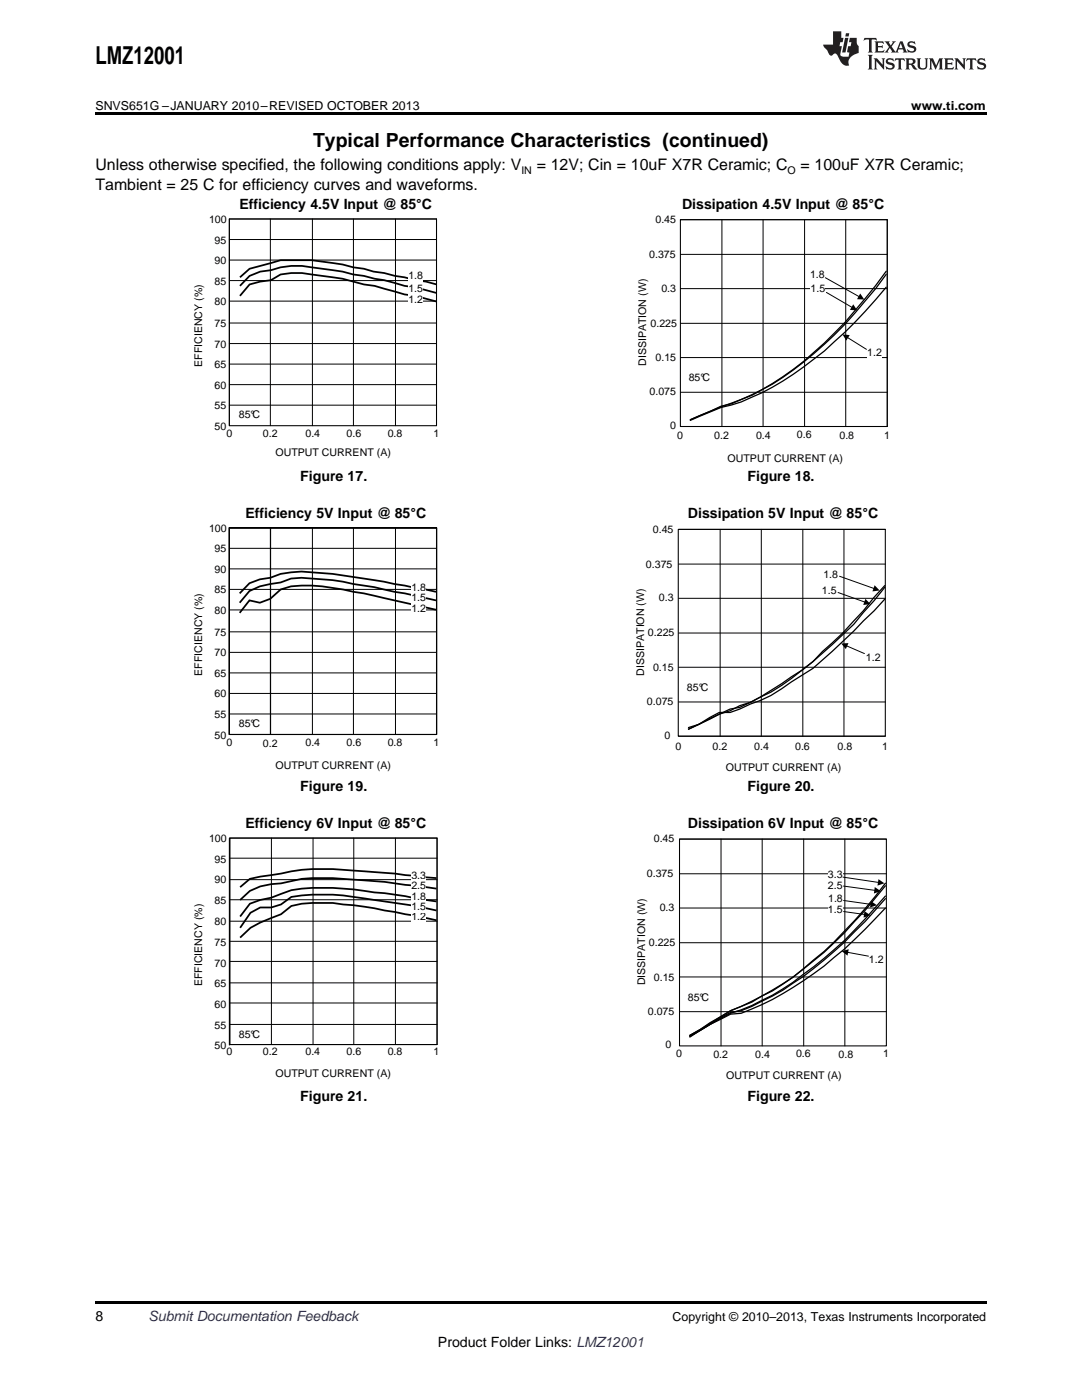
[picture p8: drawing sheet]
<svg xmlns="http://www.w3.org/2000/svg" width="216mm" height="279mm" viewBox="0 0 216 279" stroke-linecap="round" stroke-linejoin="round" font-family="sans-serif">
<defs><g id="words">
<text font-size="4.9" x="19" y="12.8">LMZ12001</text>
<text font-size="3.9" x="62.5" y="29.3">Typical Performance Characteristics (continued)</text>
<g font-size="3.2">
<text x="19" y="34">Unless otherwise specified, the following conditions apply: V</text>
<text x="107.1" y="34">= 12V; Cin = 10uF X7R Ceramic; C</text>
<text x="159.7" y="34">= 100uF X7R Ceramic;</text>
<text x="19" y="37.9">Tambient = 25 C for efficiency curves and waveforms.</text>
</g>
<g font-size="2.8">
<text x="47.8" y="41.6">Efficiency 4.5V Input @ 85°C</text>
<text x="136.1" y="41.6">Dissipation 4.5V Input @ 85°C</text>
<text x="59.9" y="96">Figure 17.</text>
<text x="149.2" y="96">Figure 18.</text>
<text x="49" y="103.4">Efficiency 5V Input @ 85°C</text>
<text x="137.3" y="103.4">Dissipation 5V Input @ 85°C</text>
<text x="59.9" y="157.8">Figure 19.</text>
<text x="149.2" y="157.8">Figure 20.</text>
<text x="49" y="165.2">Efficiency 6V Input @ 85°C</text>
<text x="137.3" y="165.2">Dissipation 6V Input @ 85°C</text>
<text x="59.9" y="219.6">Figure 21.</text>
<text x="149.2" y="219.6">Figure 22.</text>
<text x="19" y="263.6">8</text>
<text x="87.4" y="268.9">Product Folder Links: LMZ12001</text>
</g>
<text font-size="2.8" fill="#0000c8" x="29.6" y="263.6">Submit Documentation Feedback</text>
<g font-size="2.5">
<text x="19" y="21.9">SNVS651G –JANUARY 2010–REVISED OCTOBER 2013</text>
<text x="181.8" y="21.9">www.ti.com</text>
<text x="134.2" y="263.6">Copyright © 2010–2013, Texas Instruments Incorporated</text>
</g>
<g font-size="2.1">
<text x="104" y="34.6">IN</text>
<text x="157.2" y="34.6">O</text>
<text x="41.7" y="44.5">100</text>
<text x="130.8" y="44.5">0.45</text>
<text x="42.8" y="52.7">90</text>
<text x="42.8" y="48.6">95</text>
<text x="129.6" y="51.5">0.375</text>
<text x="42.8" y="56.8">85</text>
<text x="81.5" y="55.7">1.8</text>
<text x="81.5" y="58.2">1.5</text>
<text x="132" y="58.2">0.3</text>
<text x="161.6" y="55.4">1.8</text>
<text x="161.7" y="58.3">1.5</text>
<text x="42.8" y="65.3">75</text>
<text x="42.8" y="60.9">80</text>
<text x="81.5" y="60.4">1.2</text>
<text x="129.8" y="65.2">0.225</text>
<text x="42.8" y="69.4">70</text>
<text x="173.1" y="71">1.2</text>
<text x="40.4" y="73.2" transform="rotate(-90 40.4 73.2)">EFFICIENCY (%)</text>
<text x="42.8" y="77.6">60</text>
<text x="42.8" y="73.5">65</text>
<text x="128.9" y="73.1" transform="rotate(-90 128.9 73.1)">DISSIPATION (W)</text>
<text x="130.8" y="72.1">0.15</text>
<text x="137.4" y="76.1">85°C</text>
<text x="42.8" y="81.7">55</text>
<text x="47.7" y="83.5">85°C</text>
<text x="129.6" y="78.9">0.075</text>
<text x="42.8" y="85.8">50</text>
<text x="45.2" y="87.3">0</text>
<text x="52.4" y="87.3">0.2</text>
<text x="60.9" y="87.3">0.4</text>
<text x="69.2" y="87.3">0.6</text>
<text x="77.4" y="87.3">0.8</text>
<text x="86.5" y="87.3">1</text>
<text x="133.7" y="85.6">0</text>
<text x="135.1" y="87.5">0</text>
<text x="142.5" y="87.5">0.2</text>
<text x="150.9" y="87.5">0.4</text>
<text x="159" y="87.5">0.6</text>
<text x="167.5" y="87.5">0.8</text>
<text x="176.4" y="87.5">1</text>
<text x="55" y="91">OUTPUT CURRENT (A)</text>
<text x="145.2" y="92.1">OUTPUT CURRENT (A)</text>
<text x="41.7" y="106.1">100</text>
<text x="130.3" y="106.3">0.45</text>
<text x="42.8" y="110.2">95</text>
<text x="128.9" y="113.3">0.375</text>
<text x="42.8" y="118.4">85</text>
<text x="42.8" y="114.3">90</text>
<text x="82.1" y="117.9">1.8</text>
<text x="82.1" y="119.9">1.5</text>
<text x="164" y="118.5">1.5</text>
<text x="164.3" y="115.3">1.8</text>
<text x="42.8" y="122.5">80</text>
<text x="82.1" y="122.1">1.2</text>
<text x="131.5" y="120">0.3</text>
<text x="42.8" y="131">70</text>
<text x="42.8" y="126.9">75</text>
<text x="129.3" y="127">0.225</text>
<text x="172.8" y="131.9">1.2</text>
<text x="40.4" y="134.8" transform="rotate(-90 40.4 134.8)">EFFICIENCY (%)</text>
<text x="42.8" y="135.1">65</text>
<text x="128.6" y="134.9" transform="rotate(-90 128.6 134.9)">DISSIPATION (W)</text>
<text x="130.3" y="133.9">0.15</text>
<text x="137.1" y="137.9">85°C</text>
<text x="42.8" y="143.3">55</text>
<text x="42.8" y="139.2">60</text>
<text x="129.1" y="140.7">0.075</text>
<text x="42.8" y="147.4">50</text>
<text x="45.2" y="149">0</text>
<text x="47.7" y="145.1">85°C</text>
<text x="52.4" y="149">0.2</text>
<text x="60.9" y="149">0.4</text>
<text x="69.2" y="149">0.6</text>
<text x="77.4" y="149">0.8</text>
<text x="86.5" y="149">1</text>
<text x="132.6" y="147.4">0</text>
<text x="134.8" y="149.6">0</text>
<text x="142.2" y="149.6">0.2</text>
<text x="150.5" y="149.6">0.4</text>
<text x="158.7" y="149.6">0.6</text>
<text x="167.1" y="149.6">0.8</text>
<text x="176" y="149.6">1</text>
<text x="55" y="153.4">OUTPUT CURRENT (A)</text>
<text x="144.8" y="153.9">OUTPUT CURRENT (A)</text>
<text x="41.7" y="168.1">100</text>
<text x="42.8" y="172.2">95</text>
<text x="130.5" y="168.1">0.45</text>
<text x="42.8" y="176.3">90</text>
<text x="82.1" y="179.5">1.8</text>
<text x="82.1" y="175.4">3.3</text>
<text x="82.1" y="177.3">2.5</text>
<text x="129.1" y="175.1">0.375</text>
<text x="165.2" y="175.1">3.3</text>
<text x="165.2" y="177.5">2.5</text>
<text x="42.8" y="184.5">80</text>
<text x="42.8" y="180.4">85</text>
<text x="82.1" y="183.7">1.2</text>
<text x="82.1" y="181.5">1.5</text>
<text x="131.6" y="181.8">0.3</text>
<text x="165.2" y="182.3">1.5</text>
<text x="165.2" y="180">1.8</text>
<text x="42.8" y="188.9">75</text>
<text x="129.5" y="188.8">0.225</text>
<text x="40.4" y="196.8" transform="rotate(-90 40.4 196.8)">EFFICIENCY (%)</text>
<text x="42.8" y="197.1">65</text>
<text x="42.8" y="193">70</text>
<text x="128.7" y="196.7" transform="rotate(-90 128.7 196.7)">DISSIPATION (W)</text>
<text x="130.5" y="195.8">0.15</text>
<text x="173.4" y="192.2">1.2</text>
<text x="42.8" y="201.2">60</text>
<text x="129.3" y="202.5">0.075</text>
<text x="137.2" y="199.7">85°C</text>
<text x="42.8" y="209.4">50</text>
<text x="42.8" y="205.3">55</text>
<text x="47.7" y="207.1">85°C</text>
<text x="132.8" y="209.2">0</text>
<text x="45.2" y="210.6">0</text>
<text x="52.4" y="210.6">0.2</text>
<text x="55" y="214.9">OUTPUT CURRENT (A)</text>
<text x="60.9" y="210.6">0.4</text>
<text x="69.2" y="210.6">0.6</text>
<text x="77.4" y="210.6">0.8</text>
<text x="86.5" y="210.6">1</text>
<text x="134.9" y="210.9">0</text>
<text x="142.4" y="211.2">0.2</text>
<text x="144.9" y="215.4">OUTPUT CURRENT (A)</text>
<text x="150.7" y="211.2">0.4</text>
<text x="158.8" y="211">0.6</text>
<text x="167.3" y="211.2">0.8</text>
<text x="176.2" y="211">1</text>
</g>
</g></defs>
<path d="M19 259.7h177.8v.5h-177.8z" fill="#000"/>
<g fill="#fff">
<path d="M66.9 221.4h.3v.7h-.3z"/>
<path d="M156.1 221.4h.4v.7h-.4z"/>
</g>
<path d="M137.2 197.8h4.8v2.5h-4.8z" fill-rule="evenodd" fill="#fff"/>
<path d="M135.6 174.4h41.3M135.6 167.5h41.3M143.9 167.5v41.2M152.1 167.5v41.2M160.4 167.5v41.2M168.6 167.5v41.2M135.6 195h41.3M135.6 188.1h41.3M135.6 181.2h41.3M135.6 201.9h41.3" fill="none" stroke="#000" stroke-width=".2"/>
<path d="M135.6 167.5h41.3v41.2h-41.3z" fill="none" stroke="#000" stroke-width=".21"/>
<g fill="#fff">
<path d="M165.2 180.4h3v2.5h-3z" fill-rule="evenodd"/>
<path d="M165.2 178.1h3v2.6h-3z" fill-rule="evenodd"/>
</g>
<path d="M168.3 179.7l5.6 .8M168.3 181.9l4.3 .6" fill="none" stroke="#000" stroke-width=".2"/>
<path d="M173.8 179.8l1.2 .9-1.4 .4zM172.5 181.8l1.2 .9-1.4 .4z" fill="#000"/>
<path d="M173.4 190.3h2.9v2.5h-2.9z" fill-rule="evenodd" fill="#fff"/>
<path d="M169.1 190l4.2 .8" fill="none" stroke="#000" stroke-width=".2"/>
<path d="M168 189.8l1.4-.4-.3 1.3z" fill="#000"/>
<g fill="#fff">
<path d="M165.2 175.6h3v2.5h-3z" fill-rule="evenodd"/>
<path d="M165.2 173.2h2.9v2.6h-2.9z" fill-rule="evenodd"/>
</g>
<path d="M45.8 167.3v41.3M168.2 175l7.2 1.1M168.3 176.8l6.3 .9" fill="none" stroke="#000" stroke-width=".2"/>
<path d="M174.6 177l1.1 .8-1.3 .5zM175.3 175.5l1.2 .8-1.4 .4z" fill="#000"/>
<path d="M176.7 178.8l-2.1 2.4a83.7 83.7 0 0 1-20.5 17.4 39.5 39.5 0 0 1-8.3 3.6l-8.2 4.6 6.2-3.7 2-1 2.1-.4 2.1-.8a66.4 66.4 0 0 0 20.5-14.9l2.1-2.1 4.1-4.6M176.7 176.2a86.3 86.3 0 0 1-22.6 21.6l-2.1 1-2 1.2-4.2 1.7-8.2 5 8.2-5a62.9 62.9 0 0 0 20.6-13.5l2.1-2.1a114.8 114.8 0 0 0 8.2-9.4M176.7 181.2a84.5 84.5 0 0 1-18.5 15.9 50.7 50.7 0 0 1-10.3 5.1l-2.1 .2a49.6 49.6 0 0 0-8.2 4.6" fill="none" stroke="#000" stroke-width=".25"/>
<path d="M47.7 205.2h4.7v2.5h-4.7z" fill-rule="evenodd" fill="#fff"/>
<g fill="none" stroke="#000" stroke-width=".2">
<path d="M45.8 179.6h41.4M45.8 175.6h41.4M45.8 171.3h41.4M45.8 167.3h41.4v41.2h-41.4zM54.2 167.3v41.2M62.5 167.3v41.2M70.6 167.3v41.2M78.9 167.3v41.2M45.8 196.2h41.4M45.8 191.9h41.4M45.8 187.9h41.4M45.8 183.8h41.4"/>
<path d="M45.8 204.4h41.4M45.8 200.2h41.4"/>
</g>
<path d="M45.8 167.3h41.4v41.2h-41.4z" fill="none" stroke="#000" stroke-width=".21"/>
<path d="M87.1 179.9l-6.2-1-8.2-1.1a49.2 49.2 0 0 0-14.6-.1l-4 1.5-2.2 .4-2 .8-2 2.5M87.1 177.3l-6.2-.7a139.9 139.9 0 0 0-18.6-1.4l-2.1 .2-4.1 .9-2 .1-2.2 .5-2 .9-2 1.8M87.1 175.2l-8.3-.9-8.2-.6a40.4 40.4 0 0 0-14.5 .6l-6.2 1.1-2 1.6M87.1 183.7l-4.1-.9-6.2-1.1a64.2 64.2 0 0 0-14.5-1.5l-2.1 .2-2.1 .4-2 1.7-4.2 1.6-1.9 1.1-2.1 1.9M87.1 181.7l-4.1-.9-10.3-1.5a42.5 42.5 0 0 0-14.6-.3l-2 1.5-2 .6h-2.2l-1.9 1.1-2.1 3" fill="none" stroke="#000" stroke-width=".35"/>
<g fill="#fff">
<path d="M82.1 177.6h2.9v2.6h-2.9z" fill-rule="evenodd"/>
<path d="M82.1 181.8h2.9v2.5h-2.9z" fill-rule="evenodd"/>
<path d="M82.1 179.6h2.9v2.6h-2.9z" fill-rule="evenodd"/>
<path d="M82.1 173.5h2.9v2.5h-2.9z" fill-rule="evenodd"/>
<path d="M82.1 175.4h2.9v2.6h-2.9z" fill-rule="evenodd"/>
</g>
<g fill="#fff">
<path d="M66.9 159.6h.3v.7h-.3z"/>
<path d="M156.1 159.6h.4v.7h-.4z"/>
</g>
<path d="M135.3 105.6h41.4v41.3h-41.4z" fill="none" stroke="#000" stroke-width=".21"/>
<path d="M137.1 136h4.7v2.5h-4.7z" fill-rule="evenodd" fill="#fff"/>
<path d="M135.4 119.4h41.3M135.4 112.6h41.3M135.4 105.6h41.3M143.7 105.6v41.3M151.9 105.6v41.3M160.2 105.6v41.3M168.4 105.6v41.3M135.4 133.2h41.3M135.4 126.3h41.3M135.4 140.1h41.3M135.4 146.9h41.3" fill="none" stroke="#000" stroke-width=".2"/>
<g fill="#fff">
<path d="M164 116.6h2.9v2.5h-2.9z" fill-rule="evenodd"/>
<path d="M164.3 113.4h2.9v2.5h-2.9z" fill-rule="evenodd"/>
</g>
<path d="M167.2 118.2l5.4 2M167.5 115l7 2.5" fill="none" stroke="#000" stroke-width=".2"/>
<path d="M172.7 119.5l1 1.1-1.5 .1zM174.5 116.8l1 1-1.4 .2z" fill="#000"/>
<path d="M172.8 130h2.9v2.5h-2.9z" fill-rule="evenodd" fill="#fff"/>
<g fill="none" stroke="#000" stroke-width=".2">
<path d="M45.8 117.6h41.3M45.8 113.5h41.3M45.8 109.4h41.3M45.8 105.3h41.3v41.3h-41.3zM53.9 105.3v41.3M62.3 105.3v41.3M70.5 105.3v41.3M78.9 105.3v41.3M45.8 138.4h41.3M45.8 134.3h41.3M45.8 130.2h41.3M45.8 126.1h41.3"/>
<path d="M45.8 121.7h41.3M168.9 128.9l3.6 1.5M45.8 142.5h41.3"/>
</g>
<path d="M167.8 128.4l1.5-.1-.5 1.2z" fill="#000"/>
<path d="M176.6 117.2l-6.2 7.4a95.3 95.3 0 0 1-16.6 13.5l-6.2 3.1-1.9 .3-8.4 4.1 2.1-1 4.1-2.4h2.2l1.9-.7 2.1-1a24.1 24.1 0 0 0 8.2-4.4l4.3-2.7 3.8-3.4 4.4-4.1 6.2-6.4M176.6 116.8l-2.2 2.4a86.6 86.6 0 0 1-10.3 10.8l-1.9 2-2.1 1.7-8.4 5.4-2 1.1-2.1 .6-1.9 1.1-2.2 .6-4.1 2.1-2.1 .6" fill="none" stroke="#000" stroke-width=".25"/>
<path d="M45.8 105.3h41.3v41.3h-41.3z" fill="none" stroke="#000" stroke-width=".21"/>
<path d="M47.7 143.2h4.7v2.6h-4.7z" fill-rule="evenodd" fill="#fff"/>
<path d="M45.7 105.4h41.4v41.2h-41.3zM54 105.3v41.3" fill="none" stroke="#000" stroke-width=".2"/>
<path d="M45.7 105.4h41.4v41.2h-41.4z" fill="none" stroke="#000" stroke-width=".21"/>
<path d="M87 119.8l-6.2-1.4-2.1-.3a52.4 52.4 0 0 0-8.2-1.5 47.7 47.7 0 0 0-10.4-1.3l-2 .2-2.1 .7-4.1 .8-2.1 1-2 2.3M87 118.1l-4.2-.8a174.7 174.7 0 0 0-18.5-2.9 22.2 22.2 0 0 0-8.3 .1l-2.1 .8-2 .3-2.1 .8-2 2M87 121.7l-4.2-.9a206.2 206.2 0 0 0-18.5-3.8l-2.1-.1-4.1 .1-2.1 .6-2.1 1.9-2 .8-2.1-.5-2 2.5" fill="none" stroke="#000" stroke-width=".35"/>
<g fill="#fff">
<path d="M82.1 116h2.9v2.6h-2.9z" fill-rule="evenodd"/>
<path d="M82.1 120.2h2.9v2.5h-2.9z" fill-rule="evenodd"/>
<path d="M82.1 118h2.9v2.6h-2.9z" fill-rule="evenodd"/>
<path d="M137.4 74.2h4.7v2.5h-4.7z" fill-rule="evenodd"/>
</g>
<g fill="#fff">
<path d="M66.9 97.8h.3v.7h-.3z"/>
<path d="M156.1 97.8h.4v.7h-.4z"/>
</g>
<path d="M135.8 57.6h41.2M135.8 50.8h41.2M135.8 43.8h41.2v41.3h-41.2M144 43.8v41.3M152.3 43.8v41.3M160.5 43.8v41.3M168.8 43.8v41.3M135.8 78.3h41.2M135.8 71.4h41.2M135.8 64.5h41.2" fill="none" stroke="#000" stroke-width=".2"/>
<path d="M135.8 43.8h41.2v41.3h-41.2z" fill="none" stroke="#000" stroke-width=".21"/>
<g fill="#fff">
<path d="M161.7 56.4h3v2.5h-3z" fill-rule="evenodd"/>
<path d="M161.6 53.5h3v2.5h-3z" fill-rule="evenodd"/>
</g>
<path d="M164.7 55.4l6.8 3.8M164.9 58.4l5.2 3" fill="none" stroke="#000" stroke-width=".2"/>
<path d="M171.6 58.6l.9 1.2-1.5-.1zM170.3 60.7l.7 1.2h-1.4z" fill="#000"/>
<path d="M173.1 69.1h2.9v2.6h-2.9z" fill-rule="evenodd" fill="#fff"/>
<g fill="none" stroke="#000" stroke-width=".2">
<path d="M45.8 56h41.3M45.8 51.9h41.3M45.8 47.8h41.3M53.9 43.7v41.3M62.3 43.7v41.3M70.5 43.7v41.3M78.9 43.7v41.3M45.8 76.8h41.3M45.8 72.7h41.3M45.8 68.6h41.3M45.8 64.5h41.3M45.8 60.1h41.3"/>
<path d="M169.1 67.3l3.8 2.4M45.8 80.9h41.3M45.8 85v-41.3h41.3v41.3"/>
</g>
<path d="M168.1 66.7l1.5 .2-.7 1.1z" fill="#000"/>
<path d="M176.8 57.3a87.8 87.8 0 0 1-18.5 17.4 45.4 45.4 0 0 1-12.4 6.1l-2 .5-6.2 2.6M176.8 54.1a90.3 90.3 0 0 1-16.5 18 53.1 53.1 0 0 1-14.4 8.5l-2 .5-6.2 2.7 8.2-3.3a48.1 48.1 0 0 0 16.5-10 86.7 86.7 0 0 0 14.4-15.8" fill="none" stroke="#000" stroke-width=".25"/>
<path d="M45.8 43.7h41.3v41.3h-41.3z" fill="none" stroke="#000" stroke-width=".21"/>
<path d="M47.7 81.6h4.7v2.5h-4.7z" fill-rule="evenodd" fill="#fff"/>
<path d="M47.9 59l1.9-2.2 2.1-.6 2.2-.3 1.9-1.1 2.1-.3h2.2l1.9 .3a56.6 56.6 0 0 1 10.4 2l2.2 .3 5.9 1.7 2.2 .2 4.2 1.2M47.9 57.1l1.9-2 2.1-.9 2.2-.3a14.8 14.8 0 0 1 8.1-.5 56.7 56.7 0 0 1 8.3 1.4l2.1 .3 2.2 .5 1.9 .3 4 1.2 2.2 .2 4.2 1.2M47.9 55.3l1.9-1.7 6.2-1.7h6.2a56.1 56.1 0 0 1 8.3 1.5l2.1 .2 1.9 .6 2.2 .3 2.1 .6 1.9 .2 2.2 .6 2.1 .3 2.1 .6" fill="none" stroke="#000" stroke-width=".35"/>
<g fill="#fff">
<path d="M81.5 53.8h2.9v2.6h-2.9z" fill-rule="evenodd"/>
<path d="M81.5 58.5h2.9v2.5h-2.9z" fill-rule="evenodd"/>
<path d="M81.5 56.3h2.9v2.5h-2.9z" fill-rule="evenodd"/>
</g>
<path d="M19 22.5h177.8v.5h-177.8z" fill="#000"/>
<g fill="#231f20">
<path d="M172.5 7.6l-.1 .5 .4-.2h.6v.1v2.1l-.2 .4h.9l-.2-.4v-2.1l.1-.1h.5l.5 .2-.2-.5zM174.5 8.3l.2 .3v1.5l-.2 .4h1.8l.2-.6a1.04 1.04 0 0 1-1.3 .2v-.7h.6l.3 .2v-.6l-.3 .2h-.6v-.6l.8-.1 .4 .3-.2-.5zM176.5 8.3l.9 1.1-.9 1.1h.8l-.2-.2 .4-.7 .5 .7-.2 .2h1.5l-.2-.2 .2-.4h.9l.1 .4-.2 .2h1l-.3-.3-.7-1.9h-.5l-.9 2-.8-1 .9-1h-.8l.1 .3-.4 .5-.3-.6 .1-.2zM179.7 8.6l.4 1h-.7zM181.3 8.4a.63 .63 0 0 0-.2 .7 .63 .63 0 0 0 .6 .4l.6 .2 .1 .2a.75 .75 0 0 1-.7 .4 .75 .75 0 0 1-.6-.5l.1 .7 .1-.1a1.11 1.11 0 0 0 1.5-.6 1.13 1.13 0 0 0-1.2-.8l-.1-.4a1.04 1.04 0 0 1 1.2 .2l-.2-.5-.2 .1-.4-.2zM173.2 10.9l.2 .4v2.2l-.2 .4h1l-.3-.4v-2.2l.3-.4zM174.3 11.6l.3 .4v1.5l-.3 .4h.8l-.2-.4v-1.3l1.5 1.7v-1.9l.2-.4h-.7l.2 .4v.9l-1.1-1.3zM177 11.8a.62 .62 0 0 0-.2 .7 .62 .62 0 0 0 .6 .4l.6 .1 .1 .3a.76 .76 0 0 1-.7 .3 .76 .76 0 0 1-.7-.4l.2 .7 .1-.1a1.11 1.11 0 0 0 1.5-.6 1.13 1.13 0 0 0-1.2-.8l-.1-.4a1.04 1.04 0 0 1 1.2 .2l-.2-.6-.2 .1-.5-.1zM178.7 11.6l-.2 .6a.61 .61 0 0 1 .8-.3v1.6l-.2 .4h.9l-.2-.4v-1.6a.63 .63 0 0 1 .7 .3l-.1-.6zM180.6 11.6l.3 .4v1.5l-.3 .4h1l-.2-.2-.1-.8 .6 .2a.76 .76 0 0 0 1.2 .7l-1-1a.58 .58 0 0 0 .6-.5 .58 .58 0 0 0-.5-.6zM181.4 11.9h.1a.45 .45 0 0 1 .5 .1 .45 .45 0 0 1 .1 .5l-.8 .2zM182.9 11.6l.2 .2a2.17 2.17 0 0 0 .3 1.9 .99 .99 0 0 0 1.6-.6v-1.1l.2-.4h-.7l.2 .2a1.92 1.92 0 0 1-.2 1.8 .6 .6 0 0 1-.9-.5v-1.1l.2-.4zM185.4 11.6l.2 .4v1.5l-.2 .4h.7l-.2-.4v-1.4l.8 1.8 .8-1.8v1.4l-.2 .4h.9l-.2-.4v-1.5l.2-.4h-.8l-.6 1.5-.6-1.5zM188.4 11.6l.2 .4v1.5l-.2 .4h1.8l.1-.6a1.04 1.04 0 0 1-1.2 .1v-.6h.5l.4 .2v-.6l-.4 .2h-.5v-.7h.8l.3 .3-.1-.6zM190.5 11.6l.2 .4v1.5l-.2 .4h.7l-.2-.4v-1.3l1.5 1.7v-1.9l.2-.4h-.7l.2 .4v.9l-1.1-1.3zM192.9 11.6l-.1 .6a.61 .61 0 0 1 .7-.3l.1 1.6-.3 .4h1l-.3-.4 .1-1.6a.63 .63 0 0 1 .7 .3l-.1-.6zM195.2 11.8a.62 .62 0 0 0-.2 .7 .62 .62 0 0 0 .6 .4l.6 .1 .1 .3a.76 .76 0 0 1-.7 .3 .76 .76 0 0 1-.6-.4l.1 .7 .1-.1a1.11 1.11 0 0 0 1.6-.6 1.13 1.13 0 0 0-1.3-.8l-.1-.4a1.04 1.04 0 0 1 1.2 .2l-.1-.6-.2 .1-.5-.1z"/>
<path d="M166.2 6.3v2.6h-1.9v.4l.8 .9a.91 .91 0 0 0 1 .8 .56 .56 0 0 1 .5-.3 .56 .56 0 0 1 .5 .3l.4 .8a1.53 1.53 0 0 0 1.9 1.2 1.54 1.54 0 0 1 1-2.1l.9-.3v-1.4a1.52 1.52 0 0 1-.4-1.6h-1.3l-.2 .8h.5l-.2 .8h-.5l-.1 1v.2l.4 .1-.2 .8a1.93 1.93 0 0 1-1.6-.3l.3-1.8h-.5l.2-.8h.4l.2-.8h-.4v-1.3zM168.6 7.6l-.6 2.9h.7l.6-2.9zM168.8 6.6l-.1 .7h.6l.2-.7z"/>
</g>
<use href="#words"/>
</svg>
